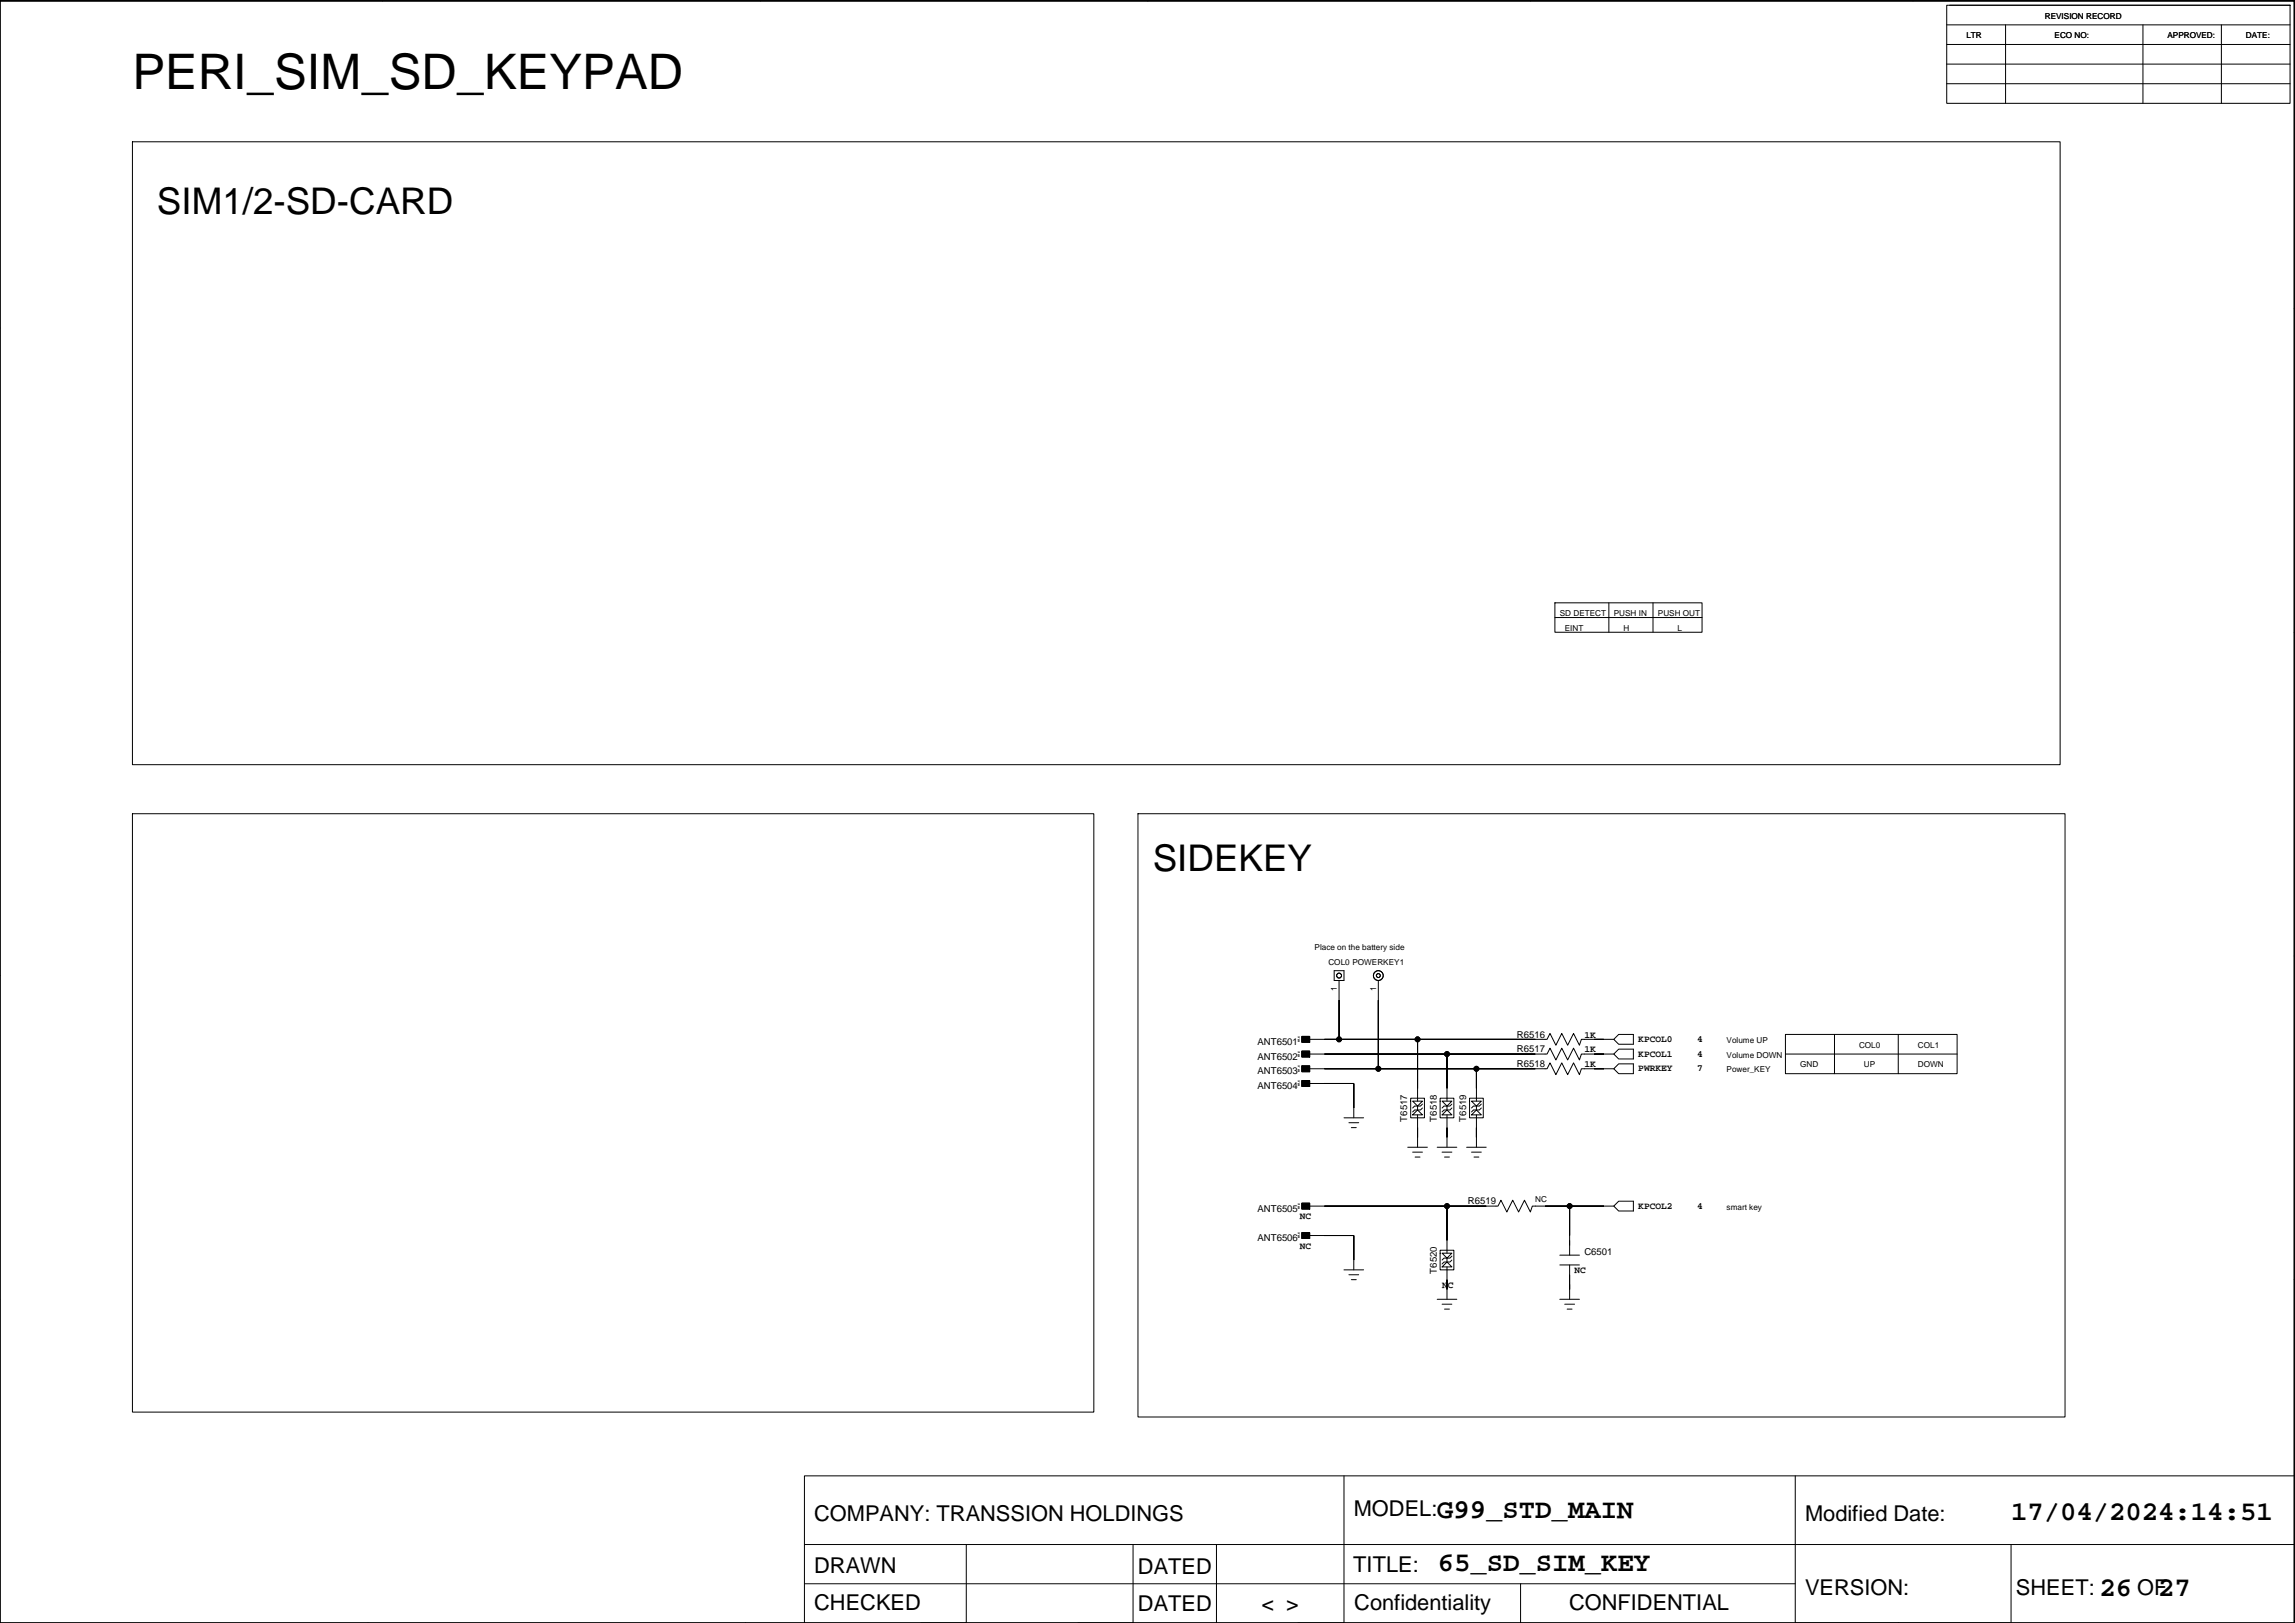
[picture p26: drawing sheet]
<svg xmlns="http://www.w3.org/2000/svg" width="594mm" height="420mm" viewBox="0 0 594 420" stroke-linecap="round" stroke-linejoin="round" font-family="sans-serif">
<defs><g id="words">
<text font-size="12.7" x="34.3" y="23">PERI_SIM_SD_KEYPAD</text>
<g font-size="9.5">
<text x="40.6" y="55.3">SIM1/2-SD-CARD</text>
<text x="298.4" y="225.5">SIDEKEY</text>
</g>
<g font-size="7.1">
<text x="372" y="392.9">G99_STD_MAIN</text>
<text x="520.6" y="393.5">17/04/2024:14:51</text>
<text x="372.2" y="406.8">65_SD_SIM_KEY</text>
<text x="543.4" y="413.3">26</text>
<text x="558.7" y="413.3">27</text>
</g>
<g font-size="5.6">
<text x="210.8" y="393.8">COMPANY: TRANSSION HOLDINGS</text>
<text x="350.4" y="392.5">MODEL:</text>
<text x="467.3" y="393.8">Modified Date:</text>
<text x="210.8" y="407.2">DRAWN</text>
<text x="294.6" y="407.3">DATED</text>
<text x="350.3" y="406.8">TITLE:</text>
<text x="467.3" y="412.8">VERSION:</text>
<text x="521.9" y="412.8">SHEET:</text>
<text x="553.2" y="412.8">OF</text>
<text x="210.8" y="416.9">CHECKED</text>
<text x="294.6" y="417">DATED</text>
<text x="326.5" y="417.1">&lt; &gt;</text>
<text x="350.6" y="416.9">Confidentiality</text>
<text x="406.2" y="416.9">CONFIDENTIAL</text>
</g>
<g font-size="3.5">
<text x="50.8" y="-1">6</text>
<text x="144.7" y="-.9">5</text>
<text x="250" y="-1">4</text>
<text x="552.6" y="-.9">1</text>
</g>
<g font-size="2.5">
<text x="392.7" y="268.6">R6516</text>
<text x="410.1" y="268.6">1K</text>
<text x="424.1" y="269.8">KPCOL0</text>
<text x="439.3" y="269.8">4</text>
<text x="325.5" y="270.5">ANT6501</text>
<text x="325.5" y="274.4">ANT6502</text>
<text x="392.7" y="272.4">R6517</text>
<text x="410.1" y="272.4">1K</text>
<text x="424.1" y="273.6">KPCOL1</text>
<text x="439.3" y="273.6">4</text>
<text x="325.5" y="278.2">ANT6503</text>
<text x="325.5" y="282">ANT6504</text>
<text x="392.7" y="276.2">R6518</text>
<text x="410.1" y="276.2">1K</text>
<text x="424.1" y="277.4">PWRKEY</text>
<text x="439.3" y="277.4">7</text>
<text x="364.3" y="290.3" transform="rotate(-90 364.3 290.3)">T6517</text>
<text x="371.9" y="290.3" transform="rotate(-90 371.9 290.3)">T6518</text>
<text x="379.5" y="290.3" transform="rotate(-90 379.5 290.3)">T6519</text>
<text x="380" y="311.8">R6519</text>
<text x="325.5" y="313.7">ANT6505</text>
<text x="336.5" y="315.6">NC</text>
<text x="424.1" y="312.9">KPCOL2</text>
<text x="439.3" y="312.9">4</text>
<text x="325.5" y="321.3">ANT6506</text>
<text x="336.5" y="323.2">NC</text>
<text x="371.9" y="329.7" transform="rotate(-90 371.9 329.7)">T6520</text>
<text x="407.6" y="329.6">NC</text>
<text x="410.1" y="325">C6501</text>
<text x="373.3" y="333.4">NC</text>
</g>
<g font-size="2.1">
<text x="529.3" y="4.8">REVISION RECORD</text>
<text x="509" y="9.9">LTR</text>
<text x="531.9" y="9.9">ECO NO:</text>
<text x="561.1" y="9.9">APPROVED:</text>
<text x="581.4" y="9.9">DATE:</text>
<text x="403.8" y="159.5">SD DETECT</text>
<text x="417.7" y="159.5">PUSH IN</text>
<text x="429.2" y="159.5">PUSH OUT</text>
<text x="405" y="163.3">EINT</text>
<text x="420.3" y="163.3">H</text>
<text x="434.2" y="163.3">L</text>
<text x="340.3" y="245.8">Place on the battery side</text>
<text x="343.9" y="249.8">COL0 POWERKEY1</text>
<text x="346" y="256.5" transform="rotate(-90 346 256.5)">1</text>
<text x="356.2" y="256.5" transform="rotate(-90 356.2 256.5)">1</text>
<text x="446.9" y="270">Volume UP</text>
<text x="446.9" y="273.8">Volume DOWN</text>
<text x="481.2" y="271.2">COL0</text>
<text x="496.5" y="271.2">COL1</text>
<text x="446.9" y="277.6">Power_KEY</text>
<text x="466" y="276.3">GND</text>
<text x="482.5" y="276.3">UP</text>
<text x="496.5" y="276.3">DOWN</text>
<text x="397.4" y="311">NC</text>
<text x="446.9" y="313.1">smart key</text>
</g>
<g font-size=".7">
<text x="336.5" y="269.8" transform="rotate(-90 336.5 269.8)">H1.4</text>
<text x="336.5" y="273.6" transform="rotate(-90 336.5 273.6)">H1.4</text>
<text x="336.5" y="281.2" transform="rotate(-90 336.5 281.2)">H1.4</text>
<text x="336.5" y="277.4" transform="rotate(-90 336.5 277.4)">H1.4</text>
<text x="336.5" y="313" transform="rotate(-90 336.5 313)">H1.4</text>
<text x="336.5" y="320.6" transform="rotate(-90 336.5 320.6)">H1.4</text>
</g>
</g></defs>
<g fill="none" stroke="#000" stroke-width=".26">
<path d="M99 0v.3M196.8 0v.3M297.1 0v.3M396.1 0v.3M495.2 0v.3M0 .1h594v420.1h-594zM0 .3h593.9v419.9h-593.9zM503.9 1.4h88.9v25.4h-88.9zM503.9 16.6h88.9M503.9 11.5h88.9M503.9 6.4h88.9M504.7 1.4h88.1"/>
<path d="M519.2 6.4v20.4M554.7 6.4v20.4M575 6.4v20.4M34.3 36.7h499v161.3h-499zM503.9 21.7h88.9M593.9 79.9h.2M-.1 85h.1M402.5 156.1h38.1v7.6h-38.1zM402.5 159.9h38.1M416.5 156.1v7.6M427.9 156.1v7.6M-.1 168.8h.1"/>
<path d="M593.9 163.7h.2M34.3 210.7h248.8v154.9h-248.8zM294.6 210.7h239.9v156.1h-239.9zM-.1 252.6h.1M345.4 251.3h2.5v2.5h-2.5zM346.6 253.8v15.3M356.8 253.8v22.9M593.9 247.5h.2M337 268.3h2v1.5h-2zM337 272.1h2v1.5h-2zM337 275.9h2v1.5h-2zM337 279.7h2v1.6h-2z"/>
<path d="M337.7 269.1h62.8l.7-1.6 1.6 3.1 1.5-3.1 1.5 3.1 1.5-3.1 1.5 3.1 .6-1.5h8.3M337.7 272.9h62.8l.7-1.6 1.6 3.1 1.5-3.1 1.5 3.1 1.5-3.1 1.5 3.1 .6-1.5h8.3M337.7 276.7h62.8l.7-1.5 1.6 3 1.5-3 1.5 3 1.5-3 1.5 3 .6-1.5h8.3M366.9 269.1v16M374.6 272.9v12.2M382.2 276.7v8.4M415.2 269.1h.1M415.2 272.9h.1M415.2 276.7h.1M417.7 272.9l1.3-1.3h3.8v2.5h-3.8zM419 267.8h3.8v2.5h-3.8l-1.3-1.2zM419 275.4h3.8v2.6h-3.8l-1.3-1.3z"/>
<path d="M462.2 267.8h44.4v10.2h-44.4zM462.2 272.9h44.4M474.9 267.8v10.2M491.4 267.8v10.2M337.7 280.5h12.7v8.9M347.9 289.4h5.1M349.2 290.6h2.5M349.8 291.9h1.3M350.4 286.8h.1M364.4 297h5.1M365.2 284.3h3.5v5.1h-3.5zM365.7 285.1h2.5l-1.3 1.2z"/>
<path d="M365.7 288.6l1.2-1.3 1.3 1.3zM365.7 298.3h2.5M366.3 299.5h1.3M366.9 294.5h.1M366.9 286.3v1M366.9 288.6v8.4M368.2 285.8l-.5 .5h-1.5l-.5 .5M368.2 286.8l-.5 .5h-1.5l-.5 .6M372 297h5.1M372.8 284.3h3.5v5.1h-3.5zM373.3 285.1h2.5l-1.2 1.2zM373.3 288.6l1.3-1.3 1.2 1.3z"/>
<path d="M373.3 298.3h2.5M373.9 299.5h1.3M374.6 294.5h.1M374.6 286.3v1M374.6 288.6v8.4M375.8 285.8l-.5 .5h-1.5l-.5 .5M375.8 286.8l-.5 .5h-1.5l-.5 .6M379.6 297h5.1M380.4 284.3h3.6v5.1h-3.6zM380.9 285.1h2.6l-1.3 1.2zM380.9 288.6l1.3-1.3 1.3 1.3zM380.9 298.3h2.6"/>
<path d="M381.5 299.5h1.3M382.2 294.5h.1M382.2 286.3v1M382.2 288.6v8.4M383.5 285.8l-.6 .5h-1.5l-.5 .5M383.5 286.8l-.6 .5h-1.5l-.5 .6M337 311.5h2v1.5h-2zM337 319.1h2v1.5h-2zM337.7 312.2h50.1l.7-1.5 1.6 3.1 1.5-3.1 1.5 3.1 1.5-3.1 1.5 3.1 .6-1.6h21M337.7 319.9h12.7v8.8M374.6 312.2v12.2M406.3 312.2v12.7"/>
<path d="M415.2 312.2h.1M417.7 312.2l1.3-1.2h3.8v2.5h-3.8zM-.1 336.4h.1M347.9 328.7h5.1M349.2 330h2.5M349.8 331.3h1.3M350.4 326.2h.1M372 336.4h5.1M372.8 323.7h3.5v5h-3.5zM373.3 324.4h2.5l-1.2 1.3zM373.3 337.6h2.5M373.9 338.9h1.3"/>
<path d="M374.6 333.8h.1M374.6 326.7l1.2 1.3h-2.5zM374.6 325.7v1M374.6 328v8.4M375.8 325.2l-.5 .5h-1.5l-.5 .5M375.8 326.2l-.5 .5h-1.5l-.5 .5M403.8 336.4h5M403.8 324.9h5M403.8 327.5h5M405 337.6h2.6M405.7 338.9h1.2M406.3 333.8h.1"/>
<path d="M406.3 327.5v8.9M593.9 331.3h.2M208.2 399.8h385.7M250.1 399.8v20.4h-11.6M293.3 399.8v20.4h-14.2M314.9 399.8v20.4M347.9 382.1v38.1h-11.9M464.7 382.1v38.1h55.6M520.6 399.8v20.4M593.9 382.1h-385.7v38.1M208.2 410h256.5M393.6 410v10.2"/>
<path d="M95.2 420.2h.1M193 420.2h.1M293.3 420.2h.1M491.4 420.2h.1"/>
<circle cx="346.6" cy="252.6" r=".63"/>
<circle cx="356.8" cy="252.6" r=".51"/>
<circle cx="356.8" cy="252.6" r="1.27"/>
<circle cx="346.6" cy="269.1" r=".63"/>
<circle cx="356.8" cy="276.7" r=".63"/>
<circle cx="366.9" cy="269.1" r=".63"/>
<circle cx="374.6" cy="272.9" r=".63"/>
<circle cx="382.2" cy="276.7" r=".63"/>
<circle cx="374.6" cy="312.2" r=".63"/>
<circle cx="406.3" cy="312.2" r=".63"/>
</g>
<g fill="#000" stroke="#000" stroke-width=".26">
<path d="M346.6 258.9v10.2z" fill-rule="evenodd"/>
<path d="M356.8 258.9v17.8z" fill-rule="evenodd"/>
<path d="M337 268.3h2v1.5h-2z" fill-rule="evenodd"/>
<path d="M337 272.1h2v1.5h-2z" fill-rule="evenodd"/>
<path d="M337 275.9h2v1.5h-2z" fill-rule="evenodd"/>
<path d="M342.8 269.1h3.8z" fill-rule="evenodd"/>
<path d="M342.8 276.7h14z" fill-rule="evenodd"/>
<path d="M346.6 269.1h20.3z" fill-rule="evenodd"/>
<path d="M366.9 269.1v12.7z" fill-rule="evenodd"/>
<path d="M374.6 272.9v8.9z" fill-rule="evenodd"/>
<path d="M342.8 272.9h31.8z" fill-rule="evenodd"/>
<path d="M382.2 276.7v5.1z" fill-rule="evenodd"/>
<path d="M356.8 276.7h25.4z" fill-rule="evenodd"/>
<path d="M366.9 269.1h30.5z" fill-rule="evenodd"/>
<path d="M374.6 272.9h22.8z" fill-rule="evenodd"/>
<path d="M382.2 276.7h15.2z" fill-rule="evenodd"/>
<path d="M412.7 269.1h2.5z" fill-rule="evenodd"/>
<path d="M412.7 272.9h2.5z" fill-rule="evenodd"/>
<path d="M412.7 276.7h2.5z" fill-rule="evenodd"/>
<path d="M337 279.7h2v1.6h-2z" fill-rule="evenodd"/>
<path d="M342.8 280.5h7.6z" fill-rule="evenodd"/>
<path d="M350.4 280.5v6.3z" fill-rule="evenodd"/>
<path d="M366.9 291.9v2.6z" fill-rule="evenodd"/>
<path d="M374.6 291.9v2.6z" fill-rule="evenodd"/>
<path d="M382.2 291.9v2.6z" fill-rule="evenodd"/>
<path d="M337 311.5h2v1.5h-2z" fill-rule="evenodd"/>
<path d="M342.8 319.9h7.6z" fill-rule="evenodd"/>
<path d="M350.4 319.9v6.3z" fill-rule="evenodd"/>
<path d="M374.6 312.2v8.9z" fill-rule="evenodd"/>
<path d="M342.8 312.2h31.8z" fill-rule="evenodd"/>
<path d="M374.6 312.2h10.1z" fill-rule="evenodd"/>
<path d="M406.3 312.2v7.7z" fill-rule="evenodd"/>
<path d="M400 312.2h6.3z" fill-rule="evenodd"/>
<path d="M406.3 312.2h8.9z" fill-rule="evenodd"/>
<path d="M337 319.1h2v1.5h-2z" fill-rule="evenodd"/>
<path d="M374.6 331.3v2.5z" fill-rule="evenodd"/>
<path d="M406.3 332.5v1.3z" fill-rule="evenodd"/>
<circle cx="346.6" cy="269.1" r=".63"/>
<circle cx="356.8" cy="276.7" r=".63"/>
<circle cx="366.9" cy="269.1" r=".63"/>
<circle cx="374.6" cy="272.9" r=".63"/>
<circle cx="382.2" cy="276.7" r=".63"/>
<circle cx="374.6" cy="312.2" r=".63"/>
<circle cx="406.3" cy="312.2" r=".63"/>
</g>
<use href="#words"/>
</svg>
